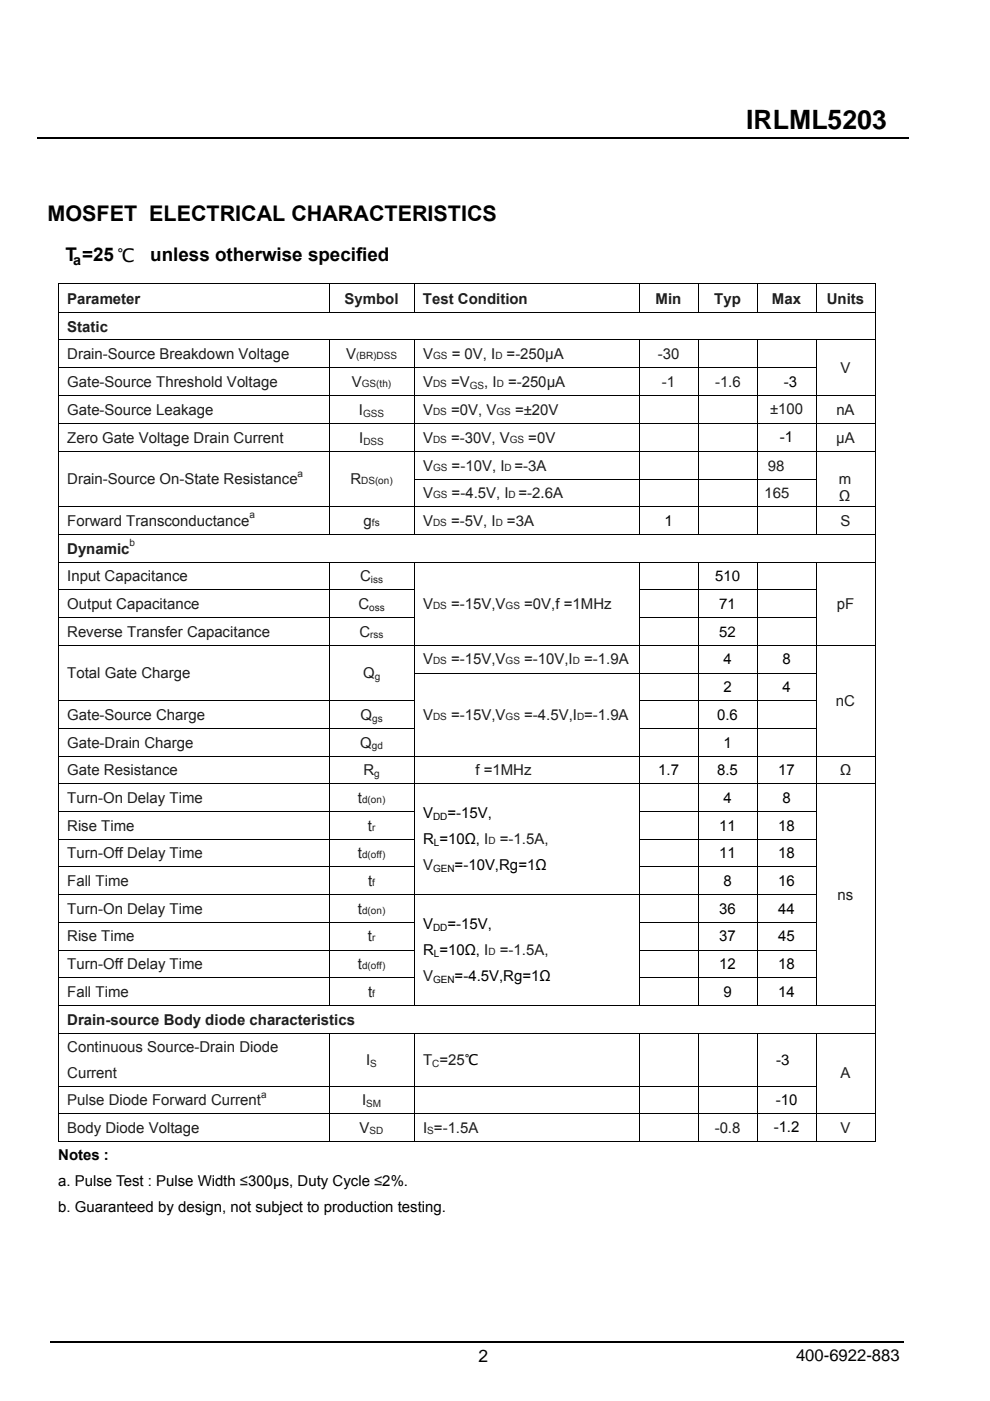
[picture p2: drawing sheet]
<svg xmlns="http://www.w3.org/2000/svg" width="210mm" height="297mm" viewBox="0 0 210 297" stroke-linecap="round" stroke-linejoin="round" font-family="sans-serif">
<defs><g id="words">
<text font-size="5.7" x="158.3" y="27.3">IRLML5203</text>
<text font-size="4.6" x="10.1" y="46.9">MOSFET ELECTRICAL CHARACTERISTICS</text>
<g font-size="4">
<text x="13.9" y="55.3">T =25 ℃</text>
<text x="31.9" y="55.3">unless otherwise specified</text>
</g>
<text font-size="3.7" x="101.5" y="288.9">2</text>
<text font-size="3.5" x="168.9" y="288.6">400-6922-883</text>
<g font-size="3.2" fill="#1f1c1d">
<text x="14.3" y="64.5">Parameter</text>
<text x="73.1" y="64.5">Symbol</text>
<text x="89.7" y="64.5">Test Condition</text>
<text x="139.1" y="64.5">Min</text>
<text x="151.5" y="64.5">Typ</text>
<text x="163.7" y="64.5">Max</text>
<text x="175.4" y="64.5">Units</text>
<text x="14.3" y="70.3">Static</text>
<text x="14.3" y="76.1">Drain-Source Breakdown Voltage</text>
<text x="73.4" y="76.1">V</text>
<text x="89.7" y="76.1">V</text>
<text x="95.8" y="76.1">= 0V, I</text>
<text x="107.5" y="76.1">=-250µA</text>
<text x="139.5" y="76.1">-30</text>
<text x="14.3" y="82.1">Gate-Source Threshold Voltage</text>
<text x="74.6" y="82">V</text>
<text x="89.7" y="82.1">V</text>
<text x="95.7" y="82.1">=V</text>
<text x="102.7" y="82.1">, I</text>
<text x="107.8" y="82.1">=-250µA</text>
<text x="140.4" y="82">-1</text>
<text x="151.7" y="82">-1.6</text>
<text x="178.3" y="79">V</text>
<text x="14.3" y="88">Gate-Source Leakage</text>
<text x="76.1" y="88">I</text>
<text x="89.7" y="88">V</text>
<text x="95.7" y="88">=0V, V</text>
<text x="109.2" y="88">=±20V</text>
<text x="163.3" y="87.9">±100</text>
<text x="177.4" y="88">nA</text>
<text x="14.3" y="93.9">Zero Gate Voltage Drain Current</text>
<text x="76.2" y="93.9">I</text>
<text x="89.7" y="93.9">V</text>
<text x="95.7" y="93.9">=-30V, V</text>
<text x="112.1" y="93.9">=0V</text>
<text x="177.4" y="93.9">µA</text>
<text x="89.7" y="99.8">V</text>
<text x="95.8" y="99.8">=-10V, I =-3A</text>
<text x="162.9" y="99.8">98</text>
<text x="14.3" y="102.6">Drain-Source On-State Resistance</text>
<text x="74.3" y="102.6">R</text>
<text x="89.7" y="105.6">V</text>
<text x="95.8" y="105.6">=-4.5V, I =-2.6A</text>
<text x="162.2" y="105.6">165</text>
<text x="177.9" y="102.6">m</text>
<text x="177.9" y="106.2">Ω</text>
<text x="14.3" y="111.5">Forward Transconductance</text>
<text x="77.1" y="111.5">g</text>
<text x="89.7" y="111.5">V</text>
<text x="95.7" y="111.5">=-5V, I</text>
<text x="107.5" y="111.5">=3A</text>
<text x="178.3" y="111.5">S</text>
<text x="14.3" y="117.4">Dynamic</text>
<text x="14.3" y="123.3">Input Capacitance</text>
<text x="76.4" y="123.3">C</text>
<text x="14.3" y="129.1">Output Capacitance</text>
<text x="76" y="129.1">C</text>
<text x="89.7" y="129.1">V</text>
<text x="95.7" y="129.1">=-15V,V</text>
<text x="111.2" y="129.1">=0V,f =1MHz</text>
<text x="177.5" y="129.1">pF</text>
<text x="14.3" y="135">Reverse Transfer Capacitance</text>
<text x="76.3" y="135">C</text>
<text x="14.3" y="143.7">Total Gate Charge</text>
<text x="77" y="143.7">Q</text>
<text x="89.7" y="140.9">V</text>
<text x="95.7" y="140.9">=-15V,V</text>
<text x="111.2" y="140.9">=-10V,I</text>
<text x="123.9" y="140.9">=-1.9A</text>
<text x="177.3" y="149.6">nC</text>
<text x="14.3" y="152.6">Gate-Source Charge</text>
<text x="76.5" y="152.6">Q</text>
<text x="89.7" y="152.6">V</text>
<text x="95.7" y="152.6">=-15V,V</text>
<text x="111.2" y="152.6">=-4.5V,I =-1.9A</text>
<text x="14.3" y="158.5">Gate-Drain Charge</text>
<text x="76.4" y="158.5">Q</text>
<text x="14.3" y="164.4">Gate Resistance</text>
<text x="77.1" y="164.4">R</text>
<text x="100.8" y="164.4">f =1MHz</text>
<text x="178.1" y="164.4">Ω</text>
<text x="14.3" y="170.3">Turn-On Delay Time</text>
<text x="75.9" y="170.3">t</text>
<text x="14.3" y="176.1">Rise Time</text>
<text x="78" y="176.1">t</text>
<text x="106" y="179">=-1.5A,</text>
<text x="14.3" y="182">Turn-Off Delay Time</text>
<text x="75.9" y="182">t</text>
<text x="89.7" y="184.5">V</text>
<text x="14.3" y="187.9">Fall Time</text>
<text x="78.1" y="187.9">t</text>
<text x="177.7" y="190.7">ns</text>
<text x="14.3" y="193.7">Turn-On Delay Time</text>
<text x="75.9" y="193.7">t</text>
<text x="14.3" y="199.6">Rise Time</text>
<text x="78" y="199.6">t</text>
<text x="106" y="202.5">=-1.5A,</text>
<text x="14.3" y="205.5">Turn-Off Delay Time</text>
<text x="75.9" y="205.5">t</text>
<text x="89.7" y="208">V</text>
<text x="14.3" y="211.4">Fall Time</text>
<text x="78.1" y="211.4">t</text>
<text x="14.3" y="217.3">Drain-source Body diode characteristics</text>
<text x="14.3" y="223">Continuous Source-Drain Diode</text>
<text x="77.7" y="225.8">I</text>
<text x="89.7" y="225.9">T =25℃</text>
<text x="14.3" y="228.5">Current</text>
<text x="178.3" y="228.6">A</text>
<text x="14.3" y="234.3">Pulse Diode Forward Current</text>
<text x="76.8" y="234.3">I</text>
<text x="14.3" y="240.2">Body Diode Voltage</text>
<text x="76.3" y="240.2">V</text>
<text x="89.7" y="240.2">I =-1.5A</text>
<text x="151.6" y="240.2">-0.8</text>
<text x="178.3" y="240.2">V</text>
</g>
<g font-size="3.2">
<text x="166.3" y="82.1">-3</text>
<text x="165.4" y="93.8">-1</text>
<text x="140.9" y="111.4">1</text>
<text x="151.7" y="123.3">510</text>
<text x="152.6" y="129.1">71</text>
<text x="152.6" y="135">52</text>
<text x="153.4" y="140.9">4</text>
<text x="165.9" y="140.9">8</text>
<text x="153.4" y="146.8">2</text>
<text x="165.9" y="146.8">4</text>
<text x="152.1" y="152.6">0.6</text>
<text x="153.4" y="158.5">1</text>
<text x="139.6" y="164.3">1.7</text>
<text x="152.1" y="164.4">8.5</text>
<text x="165.1" y="164.4">17</text>
<text x="89.7" y="173.5">V</text>
<text x="94.9" y="173.5">=-15V,</text>
<text x="153.4" y="170.3">4</text>
<text x="165.9" y="170.3">8</text>
<text x="89.7" y="179">R =10Ω, I</text>
<text x="152.6" y="176.1">11</text>
<text x="165.1" y="176.1">18</text>
<text x="96.4" y="184.5">=-10V,Rg=1Ω</text>
<text x="152.6" y="182">11</text>
<text x="165.1" y="182">18</text>
<text x="153.4" y="187.9">8</text>
<text x="165.1" y="187.9">16</text>
<text x="89.7" y="197">V</text>
<text x="94.9" y="197">=-15V,</text>
<text x="152.6" y="193.7">36</text>
<text x="165.1" y="193.7">44</text>
<text x="89.7" y="202.5">R =10Ω, I</text>
<text x="152.6" y="199.6">37</text>
<text x="165.1" y="199.6">45</text>
<text x="96.4" y="208">=-4.5V,Rg=1Ω</text>
<text x="152.6" y="205.5">12</text>
<text x="165.1" y="205.5">18</text>
<text x="153.4" y="211.4">9</text>
<text x="165.1" y="211.4">14</text>
<text x="164.6" y="225.8">-3</text>
<text x="164.5" y="234.2">-10</text>
<text x="164.1" y="240.1">-1.2</text>
<text x="12.4" y="246">Notes :</text>
<text x="12.4" y="251.5">a. Pulse Test : Pulse Width ≤300µs, Duty Cycle ≤2%.</text>
<text x="12.4" y="257">b. Guaranteed by design, not subject to production testing.</text>
</g>
<text font-size="3" x="15.5" y="56.1">a</text>
<g font-size="2.1" fill="#1f1c1d">
<text x="75.5" y="76.1">(BR)DSS</text>
<text x="91.8" y="76.1">GS</text>
<text x="105.1" y="76.1">D</text>
<text x="76.7" y="82.1">GS(th)</text>
<text x="91.8" y="82.1">DS</text>
<text x="99.7" y="82.4">GS</text>
<text x="105.4" y="82.1">D</text>
<text x="77" y="88.3">GSS</text>
<text x="91.8" y="88">DS</text>
<text x="105.3" y="88">GS</text>
<text x="77.1" y="94.2">DSS</text>
<text x="91.8" y="93.9">DS</text>
<text x="108.1" y="93.9">GS</text>
<text x="63.1" y="101">a</text>
<text x="91.8" y="99.8">GS</text>
<text x="107" y="99.8">D</text>
<text x="76.6" y="102.6">DS(on)</text>
<text x="91.8" y="105.6">GS</text>
<text x="107.9" y="105.6">D</text>
<text x="52.9" y="109.9">a</text>
<text x="78.9" y="111.5">fs</text>
<text x="91.8" y="111.5">DS</text>
<text x="105.1" y="111.5">D</text>
<text x="27.5" y="115.8">b</text>
<text x="78.7" y="123.6">iss</text>
<text x="78.3" y="129.5">oss</text>
<text x="91.8" y="129.1">DS</text>
<text x="107.2" y="129.1">GS</text>
<text x="78.5" y="135.4">rss</text>
<text x="91.8" y="140.9">DS</text>
<text x="107.2" y="140.9">GS</text>
<text x="121.5" y="140.9">D</text>
<text x="79.5" y="144.1">g</text>
<text x="78.9" y="153">gs</text>
<text x="91.8" y="152.6">DS</text>
<text x="107.2" y="152.6">GS</text>
<text x="122.4" y="152.6">D</text>
<text x="78.9" y="158.9">gd</text>
<text x="79.4" y="164.7">g</text>
<text x="76.8" y="170.3">d(on)</text>
<text x="78.9" y="176.1">r</text>
<text x="103.6" y="179">D</text>
<text x="76.8" y="182">d(off)</text>
<text x="78.9" y="187.9">f</text>
<text x="76.8" y="193.7">d(on)</text>
<text x="78.9" y="199.6">r</text>
<text x="103.6" y="202.5">D</text>
<text x="76.8" y="205.5">d(off)</text>
<text x="78.9" y="211.4">f</text>
<text x="78.5" y="226.1">S</text>
<text x="91.7" y="226.2">C</text>
<text x="55.4" y="232.7">a</text>
<text x="77.7" y="234.7">SM</text>
<text x="78.4" y="240.5">SD</text>
<text x="90.6" y="240.5">S</text>
</g>
<g font-size="2.1">
<text x="91.8" y="173.9">DD</text>
<text x="92" y="179.4">L</text>
<text x="91.8" y="184.9">GEN</text>
<text x="91.8" y="197.3">DD</text>
<text x="92" y="202.8">L</text>
<text x="91.8" y="208.4">GEN</text>
</g>
</g></defs>
<g fill="#000">
<path d="M12.3 60.1h.1v.1h-.1zM185.5 60.1h.2v.1h-.2zM185.5 77.9h.2v.2h-.2zM12.3 101.5h.1v.2h-.1zM69.7 101.5h.2v.2h-.2zM185.5 101.5h.2v.2h-.2zM185.5 125h.2v.2h-.2zM185.5 130.9h.2v.2h-.2zM12.3 142.6h.1v.2h-.1zM69.7 142.6h.2v.2h-.2zM185.5 142.6h.2v.2h-.2zM185.5 148.5h.2v.2h-.2z"/>
<path d="M185.5 154.4h.2v.1h-.2zM185.5 172h.2v.2h-.2zM185.5 177.9h.2v.1h-.2zM185.5 183.7h.2v.2h-.2zM185.5 189.6h.2v.2h-.2zM185.5 195.5h.2v.2h-.2zM185.5 201.4h.2v.1h-.2zM185.5 207.2h.2v.2h-.2zM185.5 230.2h.2v.1h-.2zM185.5 241.9h.2v.2h-.2z"/>
</g>
<g fill="none" stroke="#000" stroke-width=".21">
<path d="M12.3 60.2h173.4M12.3 66.2h173.4M12.3 72.1h173.4M12.3 78h160.9M12.4 60.2v5.9M12.4 66.3v5.7M12.4 72.2v5.7M12.4 78.1v5.7M69.8 60.2v5.9M69.8 72.2v5.7M69.8 78.1v5.7M87.8 60.2v5.9"/>
<path d="M87.8 72.2v5.7M87.8 78.1v5.7M135.5 60.2v5.9M135.5 72.2v5.7M135.5 78.1v5.7M148.1 60.2v5.9M148.1 72.2v5.7M148.1 78.1v5.7M160.6 60.2v5.9M160.6 72.2v5.7M160.6 78.1v5.7M173.1 60.2v5.9"/>
<path d="M173.1 72.2v5.7M173.1 78.1v5.7M185.6 60.2v5.9M185.6 66.3v5.7M185.6 72.2v5.7M185.6 78.1v5.7M12.3 83.9h173.4M12.3 89.8h173.4M12.3 95.7h173.4M12.4 84v5.7M12.4 89.9v5.7M12.4 95.8v5.7"/>
<path d="M69.8 84v5.7M69.8 89.9v5.7M69.8 95.8v5.7M87.8 84v5.7M87.8 89.9v5.7M87.8 95.8v5.7M135.5 84v5.7M135.5 89.9v5.7M135.5 95.8v5.7M148.1 84v5.7M148.1 89.9v5.7M148.1 95.8v5.7"/>
<path d="M160.6 84v5.7M160.6 89.9v5.7M160.6 95.8v5.7M173.1 84v5.7M173.1 89.9v5.7M173.1 95.8v5.7M185.6 84v5.7M185.6 89.9v5.7M185.6 95.8v5.7M12.3 107.5h173.4M12.3 113.3h173.4M12.3 119.2h173.4"/>
<path d="M12.4 101.7v5.7M12.4 107.6v5.7M12.4 113.4v5.7M12.4 119.3v5.7M69.8 101.7v5.7M69.8 107.6v5.7M69.8 119.3v5.7M87.7 101.6h85.5M87.8 101.7v5.7M87.8 107.6v5.7M87.8 119.3v5.7M135.5 101.7v5.7"/>
<path d="M135.5 107.6v5.7M135.5 119.3v5.7M148.1 101.7v5.7M148.1 107.6v5.7M148.1 119.3v5.7M160.6 101.7v5.7M160.6 107.6v5.7M160.6 119.3v5.7M173.1 101.7v5.7M173.1 107.6v5.7M173.1 119.3v5.7M185.6 101.7v5.7"/>
<path d="M185.6 107.6v5.7M185.6 113.4v5.7M185.6 119.3v5.7M12.3 125.1h75.6M12.3 131h75.6M12.3 136.8h173.4M12.4 125.2v5.7M12.4 131.1v5.6M12.4 136.9v5.7M69.8 125.2v5.7M69.8 131.1v5.6M69.8 136.9v5.7"/>
<path d="M87.8 125.2v5.7M87.8 131.1v5.6M87.8 136.9v5.7M135.5 125.1h37.7M135.5 131h37.7M135.5 125.2v5.7M135.5 131.1v5.6M135.5 136.9v5.7M148.1 125.2v5.7M148.1 131.1v5.6M148.1 136.9v5.7M160.6 125.2v5.7"/>
<path d="M160.6 131.1v5.6M160.6 136.9v5.7M173.1 125.2v5.7M173.1 131.1v5.6M173.1 136.9v5.7M185.6 125.2v5.7M185.6 131.1v5.6M185.6 136.9v5.7M12.3 148.6h75.6M12.3 154.5h75.6M12.4 142.8v5.7M12.4 148.7v5.7"/>
<path d="M12.4 154.5v5.7M69.8 142.8v5.7M69.8 148.7v5.7M69.8 154.5v5.7M87.7 142.7h85.5M87.8 142.8v5.7M87.8 148.7v5.7M87.8 154.5v5.7M135.5 148.6h37.7M135.5 154.5h37.7M135.5 142.8v5.7M135.5 148.7v5.7"/>
<path d="M135.5 154.5v5.7M148.1 142.8v5.7M148.1 148.7v5.7M148.1 154.5v5.7M160.6 142.8v5.7M160.6 148.7v5.7M160.6 154.5v5.7M173.1 142.8v5.7M173.1 148.7v5.7M173.1 154.5v5.7M185.6 142.8v5.7M185.6 148.7v5.7"/>
<path d="M185.6 154.5v5.7M12.3 160.3h173.4M12.3 166.2h173.4M12.3 172.1h75.6M12.3 178h75.6M12.4 160.4v5.7M12.4 166.3v5.7M12.4 172.2v5.7M12.4 178v5.7M69.8 160.4v5.7M69.8 166.3v5.7M69.8 172.2v5.7"/>
<path d="M69.8 178v5.7M87.8 160.4v5.7M87.8 166.3v5.7M87.8 172.2v5.7M87.8 178v5.7M135.5 172.1h37.7M135.5 178h37.7M135.5 160.4v5.7M135.5 166.3v5.7M135.5 172.2v5.7M135.5 178v5.7M148.1 160.4v5.7"/>
<path d="M148.1 166.3v5.7M148.1 172.2v5.7M148.1 178v5.7M160.6 160.4v5.7M160.6 166.3v5.7M160.6 172.2v5.7M160.6 178v5.7M173.1 160.4v5.7M173.1 166.3v5.7M173.1 172.2v5.7M173.1 178v5.7M185.6 160.4v5.7"/>
<path d="M185.6 166.3v5.7M185.6 172.2v5.7M185.6 178v5.7M12.3 183.8h75.6M12.3 189.7h160.9M12.3 195.6h75.6M12.4 183.9v5.7M12.4 189.8v5.7M12.4 195.7v5.7M69.8 183.9v5.7M69.8 189.8v5.7M69.8 195.7v5.7"/>
<path d="M87.8 183.9v5.7M87.8 189.8v5.7M87.8 195.7v5.7M135.5 183.8h37.7M135.5 195.6h37.7M135.5 183.9v5.7M135.5 189.8v5.7M135.5 195.7v5.7M148.1 183.9v5.7M148.1 189.8v5.7M148.1 195.7v5.7M160.6 183.9v5.7"/>
<path d="M160.6 189.8v5.7M160.6 195.7v5.7M173.1 183.9v5.7M173.1 189.8v5.7M173.1 195.7v5.7M185.6 183.9v5.7M185.6 189.8v5.7M185.6 195.7v5.7M12.3 201.5h75.6M12.3 207.3h75.6M12.3 213.2h173.4M12.3 219.1h173.4"/>
<path d="M12.4 201.5v5.7M12.4 207.4v5.7M12.4 213.3v5.7M12.4 219.1v11.1M69.8 201.5v5.7M69.8 207.4v5.7M69.8 219.1v11.1M87.8 201.5v5.7M87.8 207.4v5.7M87.8 219.1v11.1M135.5 201.5h37.7M135.5 207.3h37.7"/>
<path d="M135.5 201.5v5.7M135.5 207.4v5.7M135.5 219.1v11.1M148.1 201.5v5.7M148.1 207.4v5.7M148.1 219.1v11.1M160.6 201.5v5.7M160.6 207.4v5.7M160.6 219.1v11.1M173.1 201.5v5.7M173.1 207.4v5.7M173.1 219.1v11.1"/>
<path d="M185.6 201.5v5.7M185.6 207.4v5.7M185.6 213.3v5.7M185.6 219.1v11.1M12.3 230.3h160.9M12.3 236.1h173.4M12.4 230.3v5.7M12.4 236.2v5.9M69.8 230.3v5.7M69.8 236.2v5.9M87.8 230.3v5.7M87.8 236.2v5.9"/>
<path d="M135.5 230.3v5.7M135.5 236.2v5.9M148.1 230.3v5.7M148.1 236.2v5.9M160.6 230.3v5.7M160.6 236.2v5.9M173.1 230.3v5.7M173.1 236.2v5.9M185.6 230.3v5.7M185.6 236.2v5.9M12.3 242h57.4M69.9 242h17.8"/>
<path d="M87.9 242h47.6M135.6 242h12.4M148.2 242h12.3M160.7 242h12.3M173.2 242h12.3"/>
</g>
<path d="M7.9 29.3h185M10.6 284.5h181" fill="none" stroke="#000" stroke-width=".25"/>
<use href="#words"/>
</svg>
